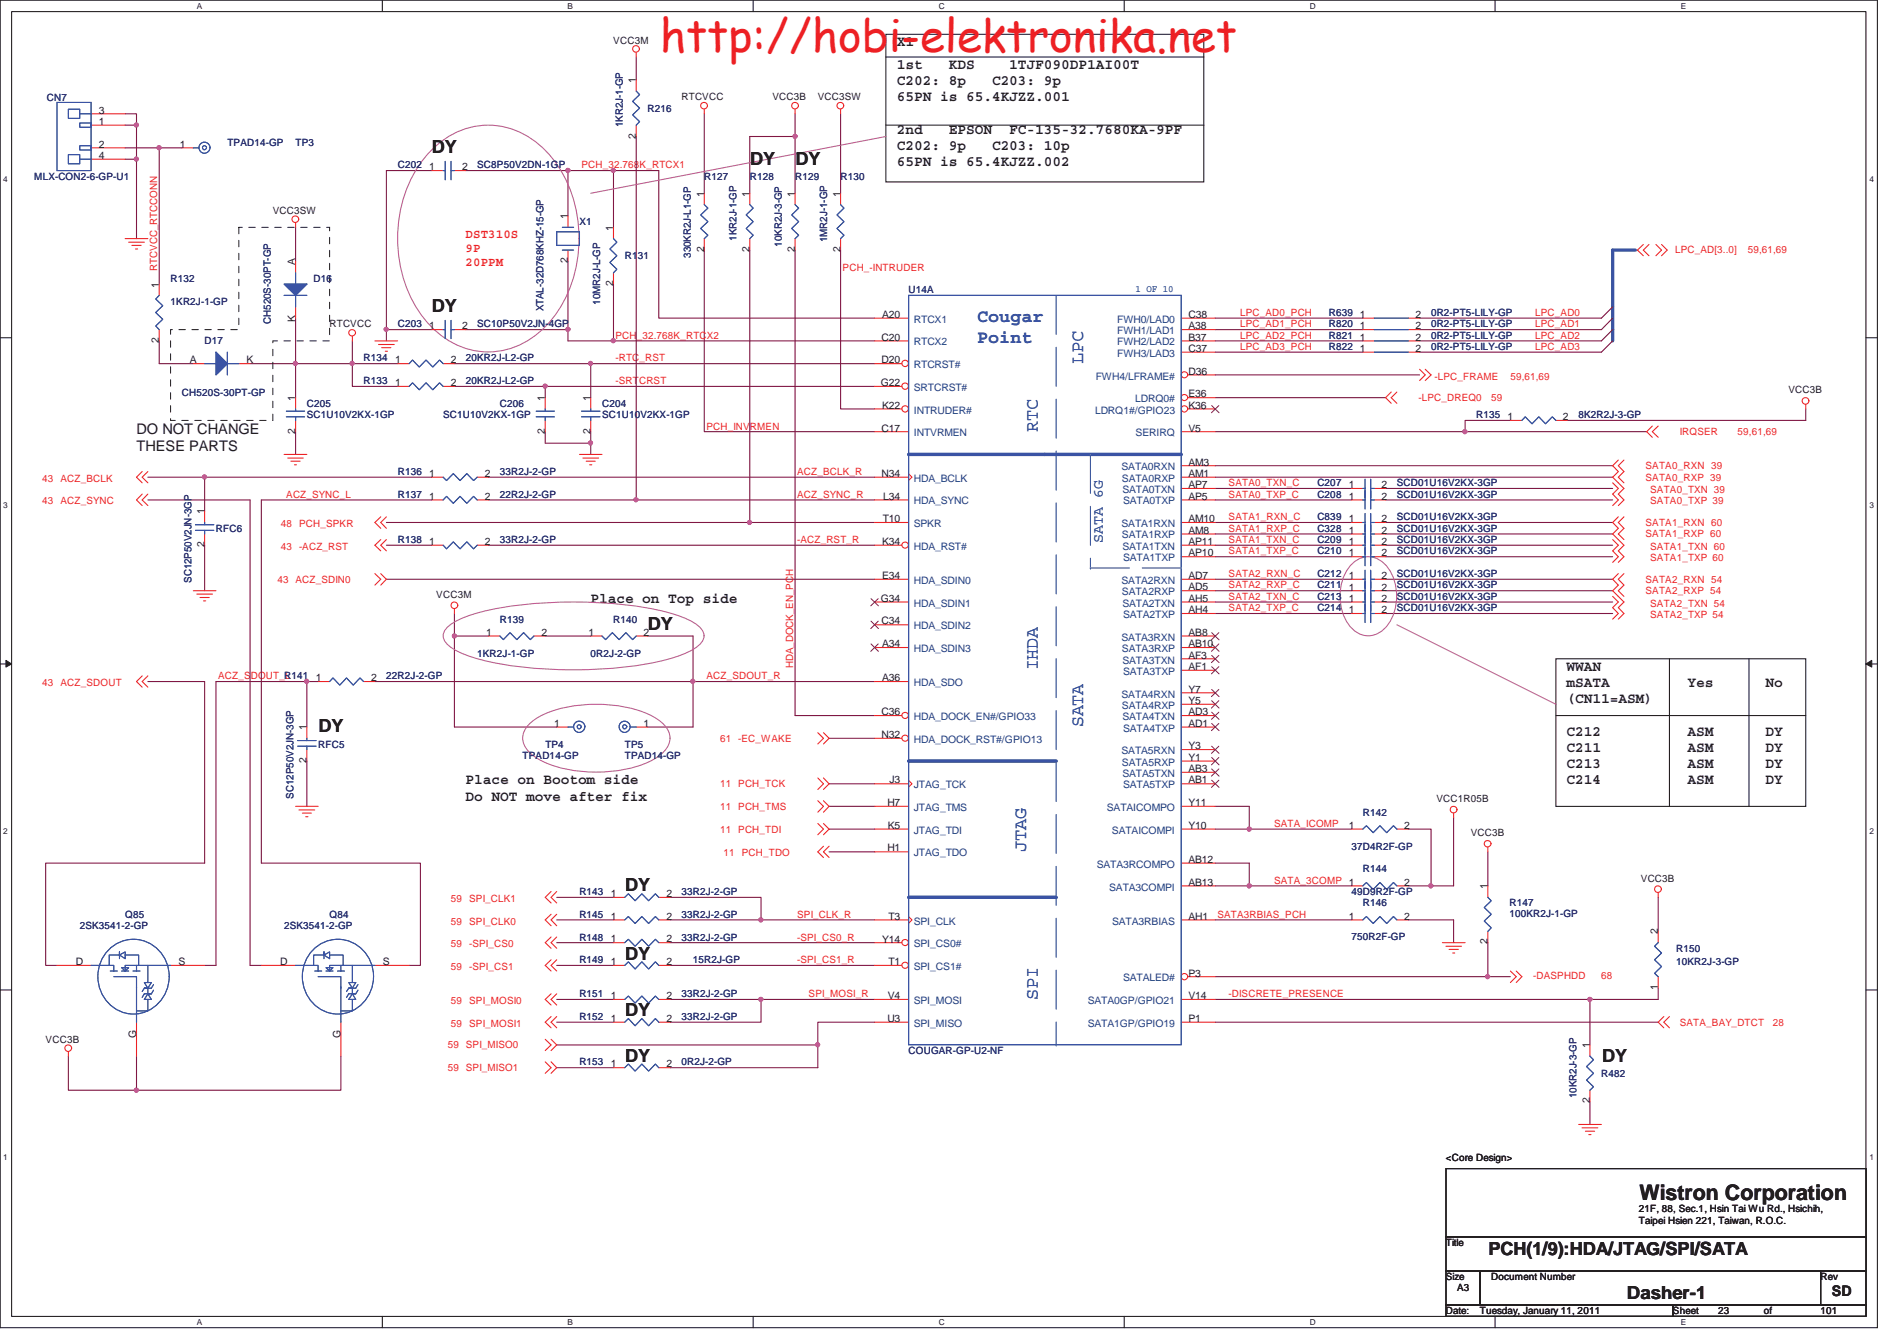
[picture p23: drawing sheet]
<svg xmlns="http://www.w3.org/2000/svg" width="297mm" height="210mm" viewBox="0 0 297 210" stroke-linecap="round" stroke-linejoin="round" font-family="sans-serif">
<defs><g id="words">
<text font-size="7.1" fill="#ed2024" x="103.3" y="8.1">http://hobi-elektronika.net</text>
<text font-size="3.3" fill="#231f20" x="256.7" y="187.9">Wistron Corporation</text>
<g font-size="2.8" fill="#231f20">
<text x="67.6" y="24">DY</text>
<text x="117.5" y="25.8">DY</text>
<text x="124.5" y="25.8">DY</text>
<text x="67.6" y="48.9">DY</text>
<text x="101.4" y="98.7">DY</text>
<text x="49.9" y="114.7">DY</text>
<text x="97.9" y="139.6">DY</text>
<text x="97.9" y="150.3">DY</text>
<text x="97.9" y="159.1">DY</text>
<text x="97.9" y="166.2">DY</text>
<text x="250.9" y="166.2">DY</text>
<text x="233.1" y="196.5">PCH(1/9):HDA/JTAG/SPI/SATA</text>
<text x="254.8" y="203.4">Dasher-1</text>
</g>
<g font-size="2.8" fill="#3a53a4">
<text x="153" y="50.4">Cougar</text>
<text x="153" y="53.6">Point</text>
<text x="169.6" y="57" transform="rotate(-90 169.6 57)">LPC</text>
<text x="162.5" y="67.6" transform="rotate(-90 162.5 67.6)">RTC</text>
<text x="162.5" y="105" transform="rotate(-90 162.5 105)">IHDA</text>
<text x="169.6" y="113.9" transform="rotate(-90 169.6 113.9)">SATA</text>
<text x="160.7" y="133.4" transform="rotate(-90 160.7 133.4)">JTAG</text>
<text x="162.5" y="156.6" transform="rotate(-90 162.5 156.6)">SPI</text>
</g>
<g font-size="2.3" fill="#231f20">
<text x="140.4" y="10.8">1st</text>
<text x="140.4" y="7.2">X1</text>
<text x="148.6" y="10.8">KDS</text>
<text x="158" y="10.8">1TJF090DP1AI00T</text>
<text x="140.4" y="13.3">C202: 8p</text>
<text x="140.4" y="15.9">65PN is 65.4KJZZ.001</text>
<text x="155.3" y="13.3">C203: 9p</text>
<text x="140.4" y="21">2nd</text>
<text x="140.4" y="23.5">C202: 9p</text>
<text x="148.6" y="21">EPSON</text>
<text x="155.3" y="23.5">C203: 10p</text>
<text x="158" y="21">FC-135-32.7680KA-9PF</text>
<text x="140.4" y="26">65PN is 65.4KJZZ.002</text>
<text x="21.4" y="67.9">DO NOT CHANGE</text>
<text x="21.4" y="70.6">THESE PARTS</text>
<text x="92.5" y="94.4">Place on Top side</text>
<text x="245.3" y="105">WWAN</text>
<text x="245.3" y="107.6">mSATA</text>
<text x="264.2" y="107.6">Yes</text>
<text x="276.4" y="107.6">No</text>
<text x="245.3" y="110.1">(CN11=ASM)</text>
<text x="245.3" y="115.2">C212</text>
<text x="245.3" y="117.7">C211</text>
<text x="264.2" y="115.2">ASM</text>
<text x="264.2" y="117.7">ASM</text>
<text x="276.4" y="115.2">DY</text>
<text x="276.4" y="117.7">DY</text>
<text x="72.9" y="122.8">Place on Bootom side</text>
<text x="72.9" y="125.4">Do NOT move after fix</text>
<text x="245.3" y="120.3">C213</text>
<text x="245.3" y="122.8">C214</text>
<text x="264.2" y="120.3">ASM</text>
<text x="264.2" y="122.8">ASM</text>
<text x="276.4" y="120.3">DY</text>
<text x="276.4" y="122.8">DY</text>
<text x="286.8" y="202.9">SD</text>
</g>
<text font-size="2.3" fill="#3a53a4" x="172.7" y="85" transform="rotate(-90 172.7 85)">SATA 6G</text>
<g font-size="1.9" fill="#ec2426">
<text x="72.9" y="37.2">DST310S</text>
<text x="72.9" y="39.4">9P</text>
<text x="72.9" y="41.6">20PPM</text>
</g>
<g font-size="1.6" fill="#231f20">
<text x="96" y="6.8">VCC3M</text>
<text x="15.5" y="17.8">3</text>
<text x="99.6" y="13" transform="rotate(-90 99.6 13)">1</text>
<text x="106.7" y="15.7">RTCVCC</text>
<text x="121" y="15.7">VCC3B</text>
<text x="128" y="15.7">VCC3SW</text>
<text x="15.5" y="19.6">1</text>
<text x="15.5" y="23.1">2</text>
<text x="28.1" y="23.1">1</text>
<text x="99.6" y="21.7" transform="rotate(-90 99.6 21.7)">2</text>
<text x="15.5" y="24.9">4</text>
<text x="67.2" y="26.7">1</text>
<text x="72.4" y="26.7">2</text>
<text x="42.7" y="33.5">VCC3SW</text>
<text x="88.9" y="34.4" transform="rotate(-90 88.9 34.4)">1</text>
<text x="110.2" y="30.8" transform="rotate(-90 110.2 30.8)">1</text>
<text x="117.3" y="30.8" transform="rotate(-90 117.3 30.8)">1</text>
<text x="124.5" y="30.8" transform="rotate(-90 124.5 30.8)">1</text>
<text x="131.6" y="30.8" transform="rotate(-90 131.6 30.8)">1</text>
<text x="46.2" y="41.5" transform="rotate(-90 46.2 41.5)">A</text>
<text x="88.9" y="41.2" transform="rotate(-90 88.9 41.2)">2</text>
<text x="96" y="36.1" transform="rotate(-90 96 36.1)">1</text>
<text x="110.2" y="39.5" transform="rotate(-90 110.2 39.5)">2</text>
<text x="117.3" y="39.5" transform="rotate(-90 117.3 39.5)">2</text>
<text x="124.5" y="39.5" transform="rotate(-90 124.5 39.5)">2</text>
<text x="131.6" y="39.5" transform="rotate(-90 131.6 39.5)">2</text>
<text x="24.9" y="45" transform="rotate(-90 24.9 45)">1</text>
<text x="96" y="44.8" transform="rotate(-90 96 44.8)">2</text>
<text x="24.9" y="53.7" transform="rotate(-90 24.9 53.7)">2</text>
<text x="46.2" y="50.4" transform="rotate(-90 46.2 50.4)">K</text>
<text x="51.6" y="51.3">RTCVCC</text>
<text x="67.2" y="51.5">1</text>
<text x="72.4" y="51.5">2</text>
<text x="138.1" y="53.3">C20</text>
<text x="138.1" y="49.8">A20</text>
<text x="186.1" y="49.8">C38</text>
<text x="186.1" y="51.6">A38</text>
<text x="186.1" y="53.3">B37</text>
<text x="213" y="51.5">1</text>
<text x="213" y="53.3">1</text>
<text x="213" y="49.8">1</text>
<text x="221.6" y="51.5">2</text>
<text x="221.6" y="53.3">2</text>
<text x="221.6" y="49.8">2</text>
<text x="29.7" y="56.9">A</text>
<text x="38.6" y="56.9">K</text>
<text x="61.9" y="56.9">1</text>
<text x="70.6" y="56.9">2</text>
<text x="138.1" y="56.9">D20</text>
<text x="186.1" y="58.7">D36</text>
<text x="186.1" y="55.1">C37</text>
<text x="213" y="55.1">1</text>
<text x="221.6" y="55.1">2</text>
<text x="46.2" y="62.8" transform="rotate(-90 46.2 62.8)">1</text>
<text x="61.9" y="60.4">1</text>
<text x="70.6" y="60.4">2</text>
<text x="85.3" y="62.8" transform="rotate(-90 85.3 62.8)">1</text>
<text x="92.5" y="62.8" transform="rotate(-90 92.5 62.8)">1</text>
<text x="137.9" y="60.4">G22</text>
<text x="138.1" y="64">K22</text>
<text x="186.1" y="62.2">E36</text>
<text x="186.1" y="64">K36</text>
<text x="236.1" y="65.8">1</text>
<text x="244.7" y="65.8">2</text>
<text x="280.1" y="61.6">VCC3B</text>
<text x="46.2" y="67.9" transform="rotate(-90 46.2 67.9)">2</text>
<text x="85.3" y="67.9" transform="rotate(-90 85.3 67.9)">2</text>
<text x="92.5" y="67.9" transform="rotate(-90 92.5 67.9)">2</text>
<text x="138.1" y="67.6">C17</text>
<text x="186.1" y="67.6">V5</text>
<text x="67.2" y="74.7">1</text>
<text x="75.9" y="74.7">2</text>
<text x="138.1" y="74.7">N34</text>
<text x="186.1" y="76.5">AP7</text>
<text x="186.1" y="74.7">AM1</text>
<text x="186.1" y="72.9">AM3</text>
<text x="211.2" y="76.5">1</text>
<text x="216.3" y="76.5">2</text>
<text x="32" y="80.6" transform="rotate(-90 32 80.6)">1</text>
<text x="67.2" y="78.2">1</text>
<text x="75.9" y="78.2">2</text>
<text x="138.2" y="81.8">T10</text>
<text x="138.3" y="78.2">L34</text>
<text x="186.1" y="83.6">AM8</text>
<text x="186.1" y="78.2">AP5</text>
<text x="186.1" y="81.8">AM10</text>
<text x="211.2" y="78.2">1</text>
<text x="211.2" y="83.6">1</text>
<text x="211.2" y="81.8">1</text>
<text x="216.3" y="78.2">2</text>
<text x="216.3" y="83.6">2</text>
<text x="216.3" y="81.8">2</text>
<text x="32" y="85.7" transform="rotate(-90 32 85.7)">2</text>
<text x="67.2" y="85.3">1</text>
<text x="75.9" y="85.3">2</text>
<text x="138.1" y="85.4">K34</text>
<text x="186.1" y="85.4">AP11</text>
<text x="186.1" y="87.1">AP10</text>
<text x="211.2" y="87.1">1</text>
<text x="211.2" y="85.3">1</text>
<text x="216.3" y="87.1">2</text>
<text x="216.3" y="85.3">2</text>
<text x="68.3" y="93.6">VCC3M</text>
<text x="137.9" y="94.2">G34</text>
<text x="138.1" y="90.7">E34</text>
<text x="186.1" y="94.2">AH5</text>
<text x="186.1" y="92.4">AD5</text>
<text x="186.1" y="90.7">AD7</text>
<text x="211.2" y="90.7">1</text>
<text x="211.2" y="94.2">1</text>
<text x="211.2" y="96">1</text>
<text x="211.2" y="92.5">1</text>
<text x="216.3" y="90.7">2</text>
<text x="216.3" y="94.2">2</text>
<text x="216.3" y="96">2</text>
<text x="216.3" y="92.5">2</text>
<text x="76.1" y="99.6">1</text>
<text x="84.8" y="99.6">2</text>
<text x="92.1" y="99.6">1</text>
<text x="100.8" y="99.6">2</text>
<text x="138.1" y="97.8">C34</text>
<text x="138.1" y="101.3">A34</text>
<text x="186.1" y="101.3">AB10</text>
<text x="186.1" y="96">AH4</text>
<text x="186.1" y="99.6">AB8</text>
<text x="49.5" y="106.7">1</text>
<text x="58.1" y="106.7">2</text>
<text x="138.1" y="106.7">A36</text>
<text x="186.1" y="103.1">AF3</text>
<text x="186.1" y="104.9">AF1</text>
<text x="86.8" y="113.8">1</text>
<text x="100.8" y="113.8">1</text>
<text x="138.1" y="112">C36</text>
<text x="186.1" y="112">AD3</text>
<text x="186.1" y="110.2">Y5</text>
<text x="186.1" y="113.8">AD1</text>
<text x="186.1" y="108.5">Y7</text>
<text x="48" y="119.4" transform="rotate(-90 48 119.4)">2</text>
<text x="48" y="114.3" transform="rotate(-90 48 114.3)">1</text>
<text x="138.1" y="115.6">N32</text>
<text x="186.1" y="119.1">Y1</text>
<text x="186.1" y="117.4">Y3</text>
<text x="139.3" y="122.7">J3</text>
<text x="186.1" y="120.9">AB3</text>
<text x="186.1" y="122.7">AB1</text>
<text x="224.9" y="125.6">VCC1R05B</text>
<text x="138.9" y="126.2">H7</text>
<text x="139" y="129.8">K5</text>
<text x="186.1" y="129.8">Y10</text>
<text x="186.1" y="126.2">Y11</text>
<text x="211.2" y="129.8">1</text>
<text x="219.9" y="129.8">2</text>
<text x="230.3" y="130.9">VCC3B</text>
<text x="138.9" y="133.3">H1</text>
<text x="186.1" y="135.1">AB12</text>
<text x="95.7" y="140.4">1</text>
<text x="104.4" y="140.4">2</text>
<text x="186.1" y="138.7">AB13</text>
<text x="219.9" y="138.7">2</text>
<text x="232.9" y="139.2" transform="rotate(-90 232.9 139.2)">1</text>
<text x="256.9" y="138">VCC3B</text>
<text x="95.7" y="147.6">1</text>
<text x="95.7" y="144">1</text>
<text x="104.4" y="147.6">2</text>
<text x="104.4" y="144">2</text>
<text x="138.1" y="147.6">Y14</text>
<text x="139.1" y="144">T3</text>
<text x="186.1" y="144">AH1</text>
<text x="211.2" y="144">1</text>
<text x="219.9" y="144">2</text>
<text x="232.9" y="147.9" transform="rotate(-90 232.9 147.9)">2</text>
<text x="259.6" y="146.3" transform="rotate(-90 259.6 146.3)">2</text>
<text x="11.9" y="151.1">D</text>
<text x="27.9" y="151.1">S</text>
<text x="43.9" y="151.1">D</text>
<text x="59.9" y="151.1">S</text>
<text x="95.7" y="151.1">1</text>
<text x="104.4" y="151.1">2</text>
<text x="139.1" y="151.1">T1</text>
<text x="186.1" y="152.9">P3</text>
<text x="259.6" y="155" transform="rotate(-90 259.6 155)">1</text>
<text x="95.7" y="156.5">1</text>
<text x="95.7" y="160">1</text>
<text x="104.4" y="156.5">2</text>
<text x="104.4" y="160">2</text>
<text x="138.9" y="160">U3</text>
<text x="139" y="156.5">V4</text>
<text x="186.1" y="156.5">V14</text>
<text x="186.1" y="160">P1</text>
<text x="7.2" y="163.3">VCC3B</text>
<text x="21.3" y="162.5" transform="rotate(-90 21.3 162.5)">G</text>
<text x="53.3" y="162.5" transform="rotate(-90 53.3 162.5)">G</text>
<text x="95.7" y="167.1">1</text>
<text x="104.4" y="167.1">2</text>
<text x="248.9" y="164.1" transform="rotate(-90 248.9 164.1)">1</text>
<text x="248.9" y="172.8" transform="rotate(-90 248.9 172.8)">2</text>
<text x="226.4" y="181.8">&lt;Core Design&gt;</text>
<text x="256.6" y="189.8">21F, 88, Sec.1, Hsin Tai Wu Rd., Hsichih,</text>
<text x="256.6" y="191.6">Taipei Hsien 221, Taiwan, R.O.C.</text>
<text x="226.4" y="195.1">Title</text>
<text x="226.4" y="200.5">Size</text>
<text x="228.2" y="202.2">A3</text>
<text x="233.5" y="200.5">Document Number</text>
<text x="285.1" y="200.5">Rev</text>
<text x="226.4" y="205.8">Date:</text>
<text x="231.7" y="205.8">Tuesday, January 11, 2011</text>
<text x="262" y="205.8">Sheet</text>
<text x="269" y="205.8">23</text>
<text x="276.2" y="205.8">of</text>
<text x="285" y="205.8">101</text>
</g>
<g font-size="1.6" fill="#2d2d72">
<text x="7.3" y="15.9">CN7</text>
<text x="101.4" y="17.5">R216</text>
<text x="35.6" y="22.8">TPAD14-GP</text>
<text x="46.3" y="22.8">TP3</text>
<text x="97.5" y="19.9" transform="rotate(-90 97.5 19.9)">1KR2J-1-GP</text>
<text x="5.4" y="28.1">MLX-CON2-6-GP-U1</text>
<text x="62.3" y="26.4">C202</text>
<text x="74.7" y="26.4">SC8P50V2DN-1GP</text>
<text x="110.3" y="28.1">R127</text>
<text x="117.4" y="28.1">R128</text>
<text x="124.5" y="28.1">R129</text>
<text x="131.6" y="28.1">R130</text>
<text x="90.7" y="35.3">X1</text>
<text x="97.8" y="40.6">R131</text>
<text x="108.2" y="40.4" transform="rotate(-90 108.2 40.4)">330KR2J-L1-GP</text>
<text x="115.3" y="37.7" transform="rotate(-90 115.3 37.7)">1KR2J-1-GP</text>
<text x="122.4" y="38.6" transform="rotate(-90 122.4 38.6)">10KR2J-3-GP</text>
<text x="129.5" y="37.9" transform="rotate(-90 129.5 37.9)">1MR2J-1-GP</text>
<text x="26.7" y="44.1">R132</text>
<text x="26.7" y="47.7">1KR2J-1-GP</text>
<text x="49.1" y="44.1">D16</text>
<text x="94" y="47.7" transform="rotate(-90 94 47.7)">10MR2J-L-GP</text>
<text x="142.3" y="45.9">U14A</text>
<text x="32" y="53.9">D17</text>
<text x="42.4" y="50.7" transform="rotate(-90 42.4 50.7)">CH520S-30PT-GP</text>
<text x="62.3" y="51.3">C203</text>
<text x="74.7" y="51.3">SC10P50V2JN-4GP</text>
<text x="85.1" y="48.8" transform="rotate(-90 85.1 48.8)">XTAL-32D768KHZ-15-GP</text>
<text x="208.1" y="51.3">R820</text>
<text x="208.1" y="53">R821</text>
<text x="208.1" y="49.5">R639</text>
<text x="224.1" y="51.3">0R2-PT5-LILY-GP</text>
<text x="224.1" y="53">0R2-PT5-LILY-GP</text>
<text x="224.1" y="49.5">0R2-PT5-LILY-GP</text>
<text x="56.9" y="56.6">R134</text>
<text x="72.9" y="56.6">20KR2J-L2-GP</text>
<text x="208.1" y="54.8">R822</text>
<text x="224.1" y="54.8">0R2-PT5-LILY-GP</text>
<text x="28.5" y="61.9">CH520S-30PT-GP</text>
<text x="48" y="63.7">C205</text>
<text x="48" y="65.5">SC1U10V2KX-1GP</text>
<text x="56.9" y="60.2">R133</text>
<text x="69.4" y="65.5">SC1U10V2KX-1GP</text>
<text x="72.9" y="60.2">20KR2J-L2-GP</text>
<text x="78.3" y="63.7">C206</text>
<text x="94.3" y="63.7">C204</text>
<text x="94.3" y="65.5">SC1U10V2KX-1GP</text>
<text x="231.2" y="65.5">R135</text>
<text x="247.2" y="65.5">8K2R2J-3-GP</text>
<text x="62.3" y="74.4">R136</text>
<text x="62.3" y="77.9">R137</text>
<text x="78.3" y="74.4">33R2J-2-GP</text>
<text x="78.3" y="77.9">22R2J-2-GP</text>
<text x="206.3" y="77.9">C208</text>
<text x="206.3" y="76.2">C207</text>
<text x="218.7" y="77.9">SCD01U16V2KX-3GP</text>
<text x="218.7" y="76.2">SCD01U16V2KX-3GP</text>
<text x="33.8" y="83.3">RFC6</text>
<text x="206.3" y="83.3">C328</text>
<text x="206.3" y="81.5">C839</text>
<text x="218.7" y="83.3">SCD01U16V2KX-3GP</text>
<text x="218.7" y="81.5">SCD01U16V2KX-3GP</text>
<text x="62.3" y="85.1">R138</text>
<text x="78.3" y="85.1">33R2J-2-GP</text>
<text x="206.3" y="86.8">C210</text>
<text x="206.3" y="85.1">C209</text>
<text x="218.7" y="86.8">SCD01U16V2KX-3GP</text>
<text x="218.7" y="85.1">SCD01U16V2KX-3GP</text>
<text x="30" y="91.3" transform="rotate(-90 30 91.3)">SC12P50V2JN-3GP</text>
<text x="206.3" y="90.4">C212</text>
<text x="206.3" y="93.9">C213</text>
<text x="206.3" y="95.7">C214</text>
<text x="206.3" y="92.1">C211</text>
<text x="218.7" y="90.4">SCD01U16V2KX-3GP</text>
<text x="218.7" y="93.9">SCD01U16V2KX-3GP</text>
<text x="218.7" y="95.7">SCD01U16V2KX-3GP</text>
<text x="218.7" y="92.1">SCD01U16V2KX-3GP</text>
<text x="78.3" y="97.5">R139</text>
<text x="96" y="97.5">R140</text>
<text x="44.5" y="106.4">R141</text>
<text x="60.5" y="106.4">22R2J-2-GP</text>
<text x="74.7" y="102.8">1KR2J-1-GP</text>
<text x="92.5" y="102.8">0R2J-2-GP</text>
<text x="49.8" y="117.1">RFC5</text>
<text x="81.8" y="118.8">TPAD14-GP</text>
<text x="85.4" y="117.1">TP4</text>
<text x="97.8" y="117.1">TP5</text>
<text x="97.8" y="118.8">TPAD14-GP</text>
<text x="46" y="125" transform="rotate(-90 46 125)">SC12P50V2JN-3GP</text>
<text x="213.4" y="127.7">R142</text>
<text x="211.6" y="133">37D4R2F-GP</text>
<text x="213.4" y="136.6">R144</text>
<text x="19.6" y="143.7">Q85</text>
<text x="51.6" y="143.7">Q84</text>
<text x="90.7" y="140.2">R143</text>
<text x="90.7" y="143.7">R145</text>
<text x="106.7" y="140.2">33R2J-2-GP</text>
<text x="106.7" y="143.7">33R2J-2-GP</text>
<text x="211.6" y="140.2">49D9R2F-GP</text>
<text x="213.4" y="141.9">R146</text>
<text x="236.3" y="141.9">R147</text>
<text x="236.3" y="143.5">100KR2J-1-GP</text>
<text x="12.5" y="145.5">2SK3541-2-GP</text>
<text x="44.5" y="145.5">2SK3541-2-GP</text>
<text x="90.7" y="147.3">R148</text>
<text x="106.7" y="147.3">33R2J-2-GP</text>
<text x="211.6" y="147.3">750R2F-GP</text>
<text x="262.5" y="149.1">R150</text>
<text x="90.7" y="150.8">R149</text>
<text x="108.5" y="150.8">15R2J-GP</text>
<text x="262.5" y="151.2">10KR2J-3-GP</text>
<text x="90.7" y="156.2">R151</text>
<text x="90.7" y="159.7">R152</text>
<text x="106.7" y="156.2">33R2J-2-GP</text>
<text x="106.7" y="159.7">33R2J-2-GP</text>
<text x="90.7" y="166.8">R153</text>
<text x="106.7" y="166.8">0R2J-2-GP</text>
<text x="142.3" y="165.1">COUGAR-GP-U2-NF</text>
<text x="246.9" y="172" transform="rotate(-90 246.9 172)">10KR2J-3-GP</text>
<text x="250.7" y="168.6">R482</text>
</g>
<g font-size="1.6" fill="#ec2426">
<text x="91.1" y="26.4">PCH_32.768K_RTCX1</text>
<text x="262.3" y="39.7">LPC_AD[3..0]</text>
<text x="273.7" y="39.7">59,61,69</text>
<text x="24.6" y="42.4" transform="rotate(-90 24.6 42.4)">RTCVCC_RTCCONN</text>
<text x="131.9" y="42.4">PCH_-INTRUDER</text>
<text x="96.4" y="53">PCH_32.768K_RTCX2</text>
<text x="194.2" y="49.5">LPC_AD0_PCH</text>
<text x="194.2" y="51.3">LPC_AD1_PCH</text>
<text x="194.2" y="53">LPC_AD2_PCH</text>
<text x="240.4" y="49.5">LPC_AD0</text>
<text x="240.4" y="51.3">LPC_AD1</text>
<text x="240.4" y="53">LPC_AD2</text>
<text x="96.4" y="56.6">-RTC_RST</text>
<text x="194.2" y="54.8">LPC_AD3_PCH</text>
<text x="224.6" y="59.4">-LPC_FRAME</text>
<text x="236.5" y="59.4">59,61,69</text>
<text x="240.4" y="54.8">LPC_AD3</text>
<text x="96.4" y="60.2">-SRTCRST</text>
<text x="222.1" y="62.8">-LPC_DREQ0</text>
<text x="233.5" y="62.8">59</text>
<text x="110.6" y="67.3">PCH_INVRMEN</text>
<text x="263" y="68.2">IRQSER</text>
<text x="272.1" y="68.2">59,61,69</text>
<text x="6.6" y="75.4">43</text>
<text x="9.5" y="75.4">ACZ_BCLK</text>
<text x="44.8" y="77.9">ACZ_SYNC_L</text>
<text x="124.8" y="74.4">ACZ_BCLK_R</text>
<text x="124.8" y="77.9">ACZ_SYNC_R</text>
<text x="192.4" y="76.2">SATA0_TXN_C</text>
<text x="192.4" y="77.9">SATA0_TXP_C</text>
<text x="257.7" y="73.5">SATA0_RXN 39</text>
<text x="257.7" y="75.3">SATA0_RXP 39</text>
<text x="258.4" y="77.2">SATA0_TXN 39</text>
<text x="6.6" y="79">43</text>
<text x="9.5" y="79">ACZ_SYNC</text>
<text x="43.9" y="82.6">48</text>
<text x="46.8" y="82.6">PCH_SPKR</text>
<text x="192.4" y="81.5">SATA1_RXN_C</text>
<text x="192.4" y="83.3">SATA1_RXP_C</text>
<text x="257.7" y="82.4">SATA1_RXN 60</text>
<text x="258.4" y="79">SATA0_TXP 39</text>
<text x="43.9" y="86.1">43</text>
<text x="46.8" y="86.1">-ACZ_RST</text>
<text x="124.8" y="85.1">-ACZ_RST_R</text>
<text x="192.4" y="85.1">SATA1_TXN_C</text>
<text x="192.4" y="86.8">SATA1_TXP_C</text>
<text x="257.7" y="84.1">SATA1_RXP 60</text>
<text x="258.4" y="87.9">SATA1_TXP 60</text>
<text x="258.4" y="86.1">SATA1_TXN 60</text>
<text x="43.4" y="91.3">43 ACZ_SDIN0</text>
<text x="192.4" y="92.1">SATA2_RXP_C</text>
<text x="192.4" y="90.4">SATA2_RXN_C</text>
<text x="192.4" y="95.7">SATA2_TXP_C</text>
<text x="192.4" y="93.9">SATA2_TXN_C</text>
<text x="257.7" y="91.3">SATA2_RXN 54</text>
<text x="257.7" y="93">SATA2_RXP 54</text>
<text x="258.4" y="95">SATA2_TXN 54</text>
<text x="258.4" y="96.8">SATA2_TXP 54</text>
<text x="6.6" y="107.4">43</text>
<text x="9.5" y="107.4">ACZ_SDOUT</text>
<text x="34.2" y="106.4">ACZ_SDOUT_L</text>
<text x="110.6" y="106.4">ACZ_SDOUT_R</text>
<text x="124.2" y="104.6" transform="rotate(-90 124.2 104.6)">HDA_DOCK_EN_PCH</text>
<text x="112.8" y="116.2">61 -EC_WAKE</text>
<text x="112.8" y="123.3">11 PCH_TCK</text>
<text x="112.8" y="130.4">11 PCH_TDI</text>
<text x="112.8" y="126.8">11 PCH_TMS</text>
<text x="199.5" y="129.5">SATA_ICOMP</text>
<text x="113.3" y="134.1">11</text>
<text x="116.1" y="134.1">PCH_TDO</text>
<text x="70.6" y="141.2">59</text>
<text x="73.5" y="141.2">SPI_CLK1</text>
<text x="124.8" y="143.7">SPI_CLK_R</text>
<text x="190.6" y="143.7">SATA3RBIAS_PCH</text>
<text x="199.5" y="138.4">SATA_3COMP 1</text>
<text x="70.6" y="148.3">59</text>
<text x="70.6" y="144.8">59</text>
<text x="73.5" y="148.3">-SPI_CS0</text>
<text x="73.5" y="144.8">SPI_CLK0</text>
<text x="124.8" y="147.3">-SPI_CS0_R</text>
<text x="70.6" y="151.9">59</text>
<text x="73.5" y="151.9">-SPI_CS1</text>
<text x="124.8" y="150.8">-SPI_CS1_R</text>
<text x="240.1" y="153.3">-DASPHDD</text>
<text x="250.7" y="153.3">68</text>
<text x="70.6" y="157.2">59</text>
<text x="70.6" y="160.8">59</text>
<text x="73.5" y="157.2">SPI_MOSI0</text>
<text x="73.5" y="160.8">SPI_MOSI1</text>
<text x="126.6" y="156.2">SPI_MOSI_R</text>
<text x="192.4" y="156.2">-DISCRETE_PRESENCE</text>
<text x="263" y="160.6">SATA_BAY_DTCT</text>
<text x="277.6" y="160.6">28</text>
<text x="70.1" y="164.2">59 SPI_MISO0</text>
<text x="70.1" y="167.7">59 SPI_MISO1</text>
</g>
<text font-size="1.6" fill="#3a53a4" x="177.8" y="45.7">1 OF 10</text>
<g font-size="1.6" fill="#1d437e">
<text x="143.1" y="50.6">RTCX1</text>
<text x="174.9" y="50.6">FWH0/LAD0</text>
<text x="174.9" y="52.3">FWH1/LAD1</text>
<text x="143.1" y="54.1">RTCX2</text>
<text x="143.1" y="57.6">RTCRST#</text>
<text x="171.6" y="59.4">FWH4/LFRAME#</text>
<text x="174.9" y="54.1">FWH2/LAD2</text>
<text x="174.9" y="55.9">FWH3/LAD3</text>
<text x="143.1" y="64.8">INTRUDER#</text>
<text x="143.1" y="61.2">SRTCRST#</text>
<text x="171.5" y="64.8">LDRQ1#/GPIO23</text>
<text x="177.8" y="63">LDRQ0#</text>
<text x="143.1" y="68.3">INTVRMEN</text>
<text x="177.8" y="68.3">SERIRQ</text>
<text x="143.1" y="75.4">HDA_BCLK</text>
<text x="175.6" y="73.7">SATA0RXN</text>
<text x="175.7" y="75.4">SATA0RXP</text>
<text x="175.8" y="77.2">SATA0TXN</text>
<text x="143.1" y="79">HDA_SYNC</text>
<text x="143.1" y="82.6">SPKR</text>
<text x="175.6" y="82.6">SATA1RXN</text>
<text x="175.9" y="79">SATA0TXP</text>
<text x="143.1" y="86.1">HDA_RST#</text>
<text x="175.7" y="84.3">SATA1RXP</text>
<text x="175.8" y="86.1">SATA1TXN</text>
<text x="175.9" y="87.9">SATA1TXP</text>
<text x="143.1" y="91.4">HDA_SDIN0</text>
<text x="143.1" y="95">HDA_SDIN1</text>
<text x="175.6" y="91.4">SATA2RXN</text>
<text x="175.7" y="93.2">SATA2RXP</text>
<text x="175.8" y="95">SATA2TXN</text>
<text x="143.1" y="98.5">HDA_SDIN2</text>
<text x="175.6" y="100.3">SATA3RXN</text>
<text x="175.9" y="96.8">SATA2TXP</text>
<text x="143.1" y="107.4">HDA_SDO</text>
<text x="143.1" y="102.1">HDA_SDIN3</text>
<text x="175.7" y="102.1">SATA3RXP</text>
<text x="175.8" y="103.9">SATA3TXN</text>
<text x="175.9" y="105.7">SATA3TXP</text>
<text x="143.1" y="112.8">HDA_DOCK_EN#/GPIO33</text>
<text x="175.6" y="109.2">SATA4RXN</text>
<text x="175.7" y="111">SATA4RXP</text>
<text x="175.8" y="112.8">SATA4TXN</text>
<text x="143.1" y="116.3">HDA_DOCK_RST#/GPIO13</text>
<text x="175.6" y="118.1">SATA5RXN</text>
<text x="175.7" y="119.9">SATA5RXP</text>
<text x="175.9" y="114.6">SATA4TXP</text>
<text x="143.1" y="123.4">JTAG_TCK</text>
<text x="175.8" y="121.7">SATA5TXN</text>
<text x="175.9" y="123.4">SATA5TXP</text>
<text x="143.1" y="127">JTAG_TMS</text>
<text x="143.1" y="130.6">JTAG_TDI</text>
<text x="173.3" y="127">SATAICOMPO</text>
<text x="174.1" y="130.6">SATAICOMPI</text>
<text x="143.1" y="134.1">JTAG_TDO</text>
<text x="171.7" y="135.9">SATA3RCOMPO</text>
<text x="173.7" y="139.5">SATA3COMPI</text>
<text x="143.1" y="144.8">SPI_CLK</text>
<text x="143.1" y="148.3">SPI_CS0#</text>
<text x="174.1" y="144.8">SATA3RBIAS</text>
<text x="143.1" y="151.9">SPI_CS1#</text>
<text x="175.9" y="153.7">SATALED#</text>
<text x="143.1" y="157.2">SPI_MOSI</text>
<text x="143.1" y="160.8">SPI_MISO</text>
<text x="170.3" y="157.2">SATA0GP/GPIO21</text>
<text x="170.3" y="160.8">SATA1GP/GPIO19</text>
</g>
<g font-size="1.3" fill="#231f20">
<text x="30.8" y="1.4">A</text>
<text x="88.9" y="1.4">B</text>
<text x="147" y="1.4">C</text>
<text x="205.1" y="1.4">D</text>
<text x="263.2" y="1.4">E</text>
<text x=".5" y="28.5">4</text>
<text x="292.7" y="28.5">4</text>
<text x=".5" y="79.6">3</text>
<text x="292.7" y="79.6">3</text>
<text x=".5" y="130.6">2</text>
<text x="292.7" y="130.6">2</text>
<text x=".5" y="181.7">1</text>
<text x="292.7" y="181.7">1</text>
<text x="30.8" y="207.4">A</text>
<text x="88.9" y="207.4">B</text>
<text x="147" y="207.4">C</text>
<text x="205.1" y="207.4">D</text>
<text x="263.2" y="207.4">E</text>
</g>
</g></defs>
<path d="M0 0h294v207.9h-294zM1.8 1.8h290.4v204.3h-290.4z" fill="none" stroke="#231f20" stroke-width=".17"/>
<g fill="#fff">
<path d="M30.8 .2h.8v1.4h-.8z"/>
<path d="M30.8 206.3h.8v1.4h-.8z"/>
</g>
<path d="M59.9 0v1.8M59.9 206.1v1.8" fill="none" stroke="#231f20" stroke-width=".17"/>
<g fill="#fff">
<path d="M88.9 .2h.8v1.4h-.8z"/>
<path d="M88.9 206.3h.8v1.4h-.8z"/>
</g>
<path d="M117.9 0v1.8M117.9 206.1v1.8" fill="none" stroke="#231f20" stroke-width=".17"/>
<g fill="#fff">
<path d="M146.9 .2h.9v1.4h-.9z"/>
<path d="M146.9 206.3h.9v1.4h-.9z"/>
</g>
<path d="M176 0v1.8M176 206.1v1.8" fill="none" stroke="#231f20" stroke-width=".17"/>
<g fill="#fff">
<path d="M205 .2h.9v1.4h-.9z"/>
<path d="M205 206.3h.9v1.4h-.9z"/>
</g>
<path d="M234.1 0v1.8M234.1 206.1v1.8" fill="none" stroke="#231f20" stroke-width=".17"/>
<g fill="#fff">
<path d="M263.1 .2h.8v1.4h-.8z"/>
<path d="M263.1 206.3h.8v1.4h-.8z"/>
<path d="M.5 27.3h.7v1.4h-.7z"/>
<path d="M292.7 27.3h.6v1.4h-.6z"/>
<path d="M.5 78.4h.7v1.4h-.7z"/>
<path d="M292.7 78.4h.6v1.4h-.6z"/>
</g>
<path d="M0 52.9h1.8M292.2 52.9h1.8" fill="none" stroke="#231f20" stroke-width=".17"/>
<g fill="#fff">
<path d="M.5 129.5h.7v1.4h-.7z"/>
<path d="M292.7 129.5h.6v1.4h-.6z"/>
</g>
<path d="M0 104h1.8M292.2 104h1.8" fill="none" stroke="#231f20" stroke-width=".17"/>
<path d="M.9 103.4l.9 .6-.9 .5z" fill="#231f20"/>
<path d="M.9 103.4l.9 .6-.9 .5z" fill="none" stroke="#231f20" stroke-width=".16"/>
<path d="M292.2 104l.9-.6v1.1z" fill="#231f20"/>
<path d="M292.2 104l.9-.6v1.1z" fill="none" stroke="#231f20" stroke-width=".16"/>
<g fill="#fff">
<path d="M.5 180.6h.7v1.4h-.7z"/>
<path d="M292.7 180.6h.6v1.4h-.6z"/>
</g>
<path d="M0 155h1.8M292.2 155h1.8" fill="none" stroke="#231f20" stroke-width=".17"/>
<path d="M88.9 26.7h7.2M282.8 64v1.8M190.3 129.8h21.3M195.6 126.3v3.5" fill="none" stroke="#7f1542" stroke-width=".17"/>
<circle cx="195.6" cy="129.8" r=".33" fill="#b8529f"/>
<circle cx="195.6" cy="129.8" r=".33" fill="none" stroke="#b8529f" stroke-width=".17"/>
<path d="M32 74.7h35.6M76.5 74.7h60.4M190.3 126.3h5.3M227.6 128.1v10.6" fill="none" stroke="#7f1542" stroke-width=".17"/>
<circle cx="32" cy="74.7" r=".32" fill="#b8529f"/>
<circle cx="32" cy="74.7" r=".32" fill="none" stroke="#b8529f" stroke-width=".17"/>
<path d="M40.9 78.3h26.7M99.6 78.3h37.3M190.3 78.3h21.3M190.3 76.5h21.3M117.4 81.8h19.5M233 152.9h3.5" fill="none" stroke="#7f1542" stroke-width=".17"/>
<circle cx="117.4" cy="81.8" r=".32" fill="#b8529f"/>
<circle cx="117.4" cy="81.8" r=".32" fill="none" stroke="#b8529f" stroke-width=".17"/>
<path d="M60.5 85.4h7.1M76.5 85.4h60.4M108.5 106.7h28.4M249 156.5h10.6" fill="none" stroke="#7f1542" stroke-width=".17"/>
<circle cx="108.5" cy="106.7" r=".32" fill="#b8529f"/>
<circle cx="108.5" cy="106.7" r=".32" fill="none" stroke="#b8529f" stroke-width=".17"/>
<path d="M110.3 17.8v12.5M131.6 17.8v12.5M110.3 39.2v28.4h26.6M131.6 39.2v24.8h5.3M92.5 56.9h44.4" fill="none" stroke="#7f1542" stroke-width=".17"/>
<circle cx="92.5" cy="56.9" r=".32" fill="#b8529f"/>
<circle cx="92.5" cy="56.9" r=".32" fill="none" stroke="#b8529f" stroke-width=".17"/>
<path d="M85.4 60.5h51.5" fill="none" stroke="#7f1542" stroke-width=".17"/>
<circle cx="85.4" cy="60.5" r=".33" fill="#b8529f"/>
<circle cx="85.4" cy="60.5" r=".33" fill="none" stroke="#b8529f" stroke-width=".17"/>
<path d="M88.9 26.7v7.1M96.1 26.7h7.1M88.9 40.9v10.7M190.3 72.9h62.2M190.3 74.7h62.2M217 76.5h35.5M129.8 115.6h7.1" fill="none" stroke="#7f1542" stroke-width=".17"/>
<circle cx="88.9" cy="26.7" r=".33" fill="#b8529f"/>
<circle cx="88.9" cy="26.7" r=".33" fill="none" stroke="#b8529f" stroke-width=".17"/>
<path d="M96.1 26.7v8.9" fill="none" stroke="#7f1542" stroke-width=".17"/>
<circle cx="96" cy="26.7" r=".32" fill="#b8529f"/>
<circle cx="96" cy="26.7" r=".32" fill="none" stroke="#b8529f" stroke-width=".17"/>
<path d="M73 26.7h15.9M73 51.6h15.9M217 78.3h35.5" fill="none" stroke="#7f1542" stroke-width=".17"/>
<circle cx="88.9" cy="51.6" r=".33" fill="#b8529f"/>
<circle cx="88.9" cy="51.6" r=".33" fill="none" stroke="#b8529f" stroke-width=".17"/>
<path d="M96.1 53.4h40.8" fill="none" stroke="#7f1542" stroke-width=".17"/>
<circle cx="96" cy="53.3" r=".32" fill="#b8529f"/>
<circle cx="96" cy="53.3" r=".32" fill="none" stroke="#b8529f" stroke-width=".17"/>
<path d="M67.6 26.7h-7.1v24.9h7.1M103.2 26.7v23.1h33.7M60.5 51.6v1.8" fill="none" stroke="#7f1542" stroke-width=".17"/>
<circle cx="60.5" cy="51.6" r=".32" fill="#b8529f"/>
<circle cx="60.5" cy="51.6" r=".32" fill="none" stroke="#b8529f" stroke-width=".17"/>
<path d="M190.3 62.3h26.7M129.8 133.4h7.1M129.8 129.8h7.1M129.8 126.3h7.1M129.8 122.7h7.1M87.2 147.6h8.9M105 147.6h31.9M119.2 144h17.7" fill="none" stroke="#7f1542" stroke-width=".17"/>
<circle cx="119.1" cy="144" r=".32" fill="#b8529f"/>
<circle cx="119.1" cy="144" r=".32" fill="none" stroke="#b8529f" stroke-width=".17"/>
<path d="M46.3 56.9v5.4M55.2 56.9h7.1M92.5 56.9v5.4M46.3 67.6v3.6M87.2 156.5h8.9" fill="none" stroke="#7f1542" stroke-width=".17"/>
<circle cx="46.2" cy="56.9" r=".32" fill="#b8529f"/>
<circle cx="46.2" cy="56.9" r=".32" fill="none" stroke="#b8529f" stroke-width=".17"/>
<path d="M46.3 35.6v5.3M46.3 49.8v7.1M55.2 53.4v3.5" fill="none" stroke="#7f1542" stroke-width=".17"/>
<circle cx="55.1" cy="56.9" r=".32" fill="#b8529f"/>
<circle cx="55.1" cy="56.9" r=".32" fill="none" stroke="#b8529f" stroke-width=".17"/>
<path d="M24.9 23.2v21.3M24.9 53.4v3.5h5.4M39.2 56.9h16" fill="none" stroke="#7f1542" stroke-width=".17"/>
<circle cx="24.9" cy="23.1" r=".32" fill="#b8529f"/>
<circle cx="24.9" cy="23.1" r=".32" fill="none" stroke="#b8529f" stroke-width=".17"/>
<path d="M24.9 23.2h3.6M229.4 67.6h28.4M190.3 160.1h69.3" fill="none" stroke="#7f1542" stroke-width=".17"/>
<circle cx="229.4" cy="67.6" r=".32" fill="#b8529f"/>
<circle cx="229.4" cy="67.6" r=".32" fill="none" stroke="#b8529f" stroke-width=".17"/>
<path d="M190.3 58.7h32M71.2 60.5h14.2v1.8M85.4 69.4h7.1M60.5 90.7h76.4M233 133.4v5.3M119.2 156.5h17.7M233 147.6v5.3M259.6 140.5v5.3M259.6 154.7v1.8" fill="none" stroke="#7f1542" stroke-width=".17"/>
<circle cx="92.5" cy="69.4" r=".32" fill="#b8529f"/>
<circle cx="92.5" cy="69.4" r=".32" fill="none" stroke="#b8529f" stroke-width=".17"/>
<path d="M55.2 56.9v3.6h7.1M71.2 56.9h21.3M85.4 67.6v1.8M92.5 67.6v3.6M190.3 138.7h21.3M195.6 135.2v3.5" fill="none" stroke="#7f1542" stroke-width=".17"/>
<circle cx="195.6" cy="138.7" r=".33" fill="#b8529f"/>
<circle cx="195.6" cy="138.7" r=".33" fill="none" stroke="#b8529f" stroke-width=".17"/>
<path d="M190.3 135.2h5.3M220.5 129.8h3.6v8.9h-3.6" fill="none" stroke="#7f1542" stroke-width=".17"/>
<circle cx="224" cy="138.7" r=".32" fill="#b8529f"/>
<circle cx="224" cy="138.7" r=".32" fill="none" stroke="#b8529f" stroke-width=".17"/>
<path d="M124.5 21.4v8.9M96.1 44.5v8.9h-7.2v-1.8M224.1 138.7h3.5M190.3 144h21.3M220.5 144h7.1v3.6" fill="none" stroke="#7f1542" stroke-width=".17"/>
<circle cx="124.5" cy="21.3" r=".33" fill="#b8529f"/>
<circle cx="124.5" cy="21.3" r=".33" fill="none" stroke="#b8529f" stroke-width=".17"/>
<path d="M117.4 39.2v42.6h-56.9M124.5 21.4h-7.1v8.9M124.5 39.2v72.8h12.4M87.2 151.2h8.9M105 140.5h14.2v3.5h-14.2M105 151.2h31.9M119.2 156.5v3.6h-14.2M136.9 160.1h-8.8v3.5" fill="none" stroke="#7f1542" stroke-width=".17"/>
<circle cx="119.1" cy="156.5" r=".32" fill="#b8529f"/>
<circle cx="119.1" cy="156.5" r=".32" fill="none" stroke="#b8529f" stroke-width=".17"/>
<path d="M105 156.5h14.2M87.2 160.1h8.9M87.2 163.6h40.9" fill="none" stroke="#7f1542" stroke-width=".17"/>
<circle cx="128" cy="163.6" r=".32" fill="#b8529f"/>
<circle cx="128" cy="163.6" r=".32" fill="none" stroke="#b8529f" stroke-width=".17"/>
<path d="M71.2 96.1v3.5M48 106.7h1.8M87.2 167.2h8.9M128.1 163.6v3.6h-23.1" fill="none" stroke="#7f1542" stroke-width=".17"/>
<circle cx="71.1" cy="99.6" r=".33" fill="#b8529f"/>
<circle cx="71.1" cy="99.6" r=".33" fill="none" stroke="#b8529f" stroke-width=".17"/>
<path d="M76.5 99.6h-5.3v14.2h16M85.4 99.6h7.1M101.4 99.6h7.1v14.2h-7.1M58.7 106.7h49.8M190.3 152.9h42.7" fill="none" stroke="#7f1542" stroke-width=".17"/>
<circle cx="232.9" cy="152.9" r=".32" fill="#b8529f"/>
<circle cx="232.9" cy="152.9" r=".32" fill="none" stroke="#b8529f" stroke-width=".17"/>
<path d="M99.6 8.9v3.6M124.5 17.8v3.6M99.6 21.4v56.9" fill="none" stroke="#7f1542" stroke-width=".17"/>
<circle cx="99.6" cy="78.2" r=".32" fill="#b8529f"/>
<circle cx="99.6" cy="78.2" r=".32" fill="none" stroke="#b8529f" stroke-width=".17"/>
<g fill="none" stroke="#7f1542" stroke-width=".17">
<path d="M19.6 17.8h1.8v1.8M190.3 49.8h23.1M190.3 51.6h23.1M190.3 53.4h23.1M190.3 55.1h23.1M222.3 51.6h28.5M222.3 53.4h28.5M222.3 55.1h28.5M222.3 49.8h28.5M76.5 78.3h23.1M236.5 65.8h-7.1v1.8h-39.1M245.4 65.8h37.4"/>
<path d="M190.3 92.5h21.3M190.3 85.4h21.3M190.3 87.2h21.3M190.3 90.7h21.3M190.3 96.1h21.3M190.3 94.3h21.3M217 85.4h35.5M217 87.2h35.5M217 92.5h35.5M217 90.7h35.5M217 96.1h35.5M217 94.3h35.5"/>
</g>
<path d="M256.1 39.2h-3.6v14.2" fill="none" stroke="#3a53a4" stroke-width=".51"/>
<circle cx="21.4" cy="19.6" r=".32" fill="#b8529f"/>
<circle cx="21.4" cy="19.6" r=".32" fill="none" stroke="#b8529f" stroke-width=".17"/>
<path d="M19.6 19.6h1.8v5.3M19.6 23.2h5.3" fill="none" stroke="#7f1542" stroke-width=".17"/>
<circle cx="21.4" cy="24.9" r=".32" fill="#b8529f"/>
<circle cx="21.4" cy="24.9" r=".32" fill="none" stroke="#b8529f" stroke-width=".17"/>
<path d="M19.6 24.9h1.8v12.5M23.2 74.7h8.8v5.3M32 85.4v7.1M48 106.7v7.1M48 119.2v7.1" fill="none" stroke="#7f1542" stroke-width=".17"/>
<circle cx="48" cy="106.7" r=".32" fill="#b8529f"/>
<circle cx="48" cy="106.7" r=".32" fill="none" stroke="#b8529f" stroke-width=".17"/>
<path d="M33.8 106.7h14.2M87.2 140.5h8.9M87.2 144h8.9M249 156.5v7.1" fill="none" stroke="#7f1542" stroke-width=".17"/>
<circle cx="248.9" cy="156.5" r=".33" fill="#b8529f"/>
<circle cx="248.9" cy="156.5" r=".33" fill="none" stroke="#b8529f" stroke-width=".17"/>
<path d="M23.2 78.3h16v72.9M40.9 78.3v56.9M190.3 81.8h21.3M190.3 83.6h21.3M217 81.8h35.5M217 83.6h35.5M23.2 106.7h8.8v28.5M33.8 106.7v44.5M190.3 156.5h58.7M53.4 165.4v5.3h-32M249 172.5v3.6" fill="none" stroke="#7f1542" stroke-width=".17"/>
<circle cx="21.3" cy="170.7" r=".32" fill="#b8529f"/>
<g fill="none" stroke="#b8529f" stroke-width=".17">
<path d="M67.4 23.6a12.1 12.1 0 0 1 18.1 0 20.6 20.6 0 0 1 4 20.7 15.5 15.5 0 0 1-10.2 10.4 12.4 12.4 0 0 1-12.9-4.8 21.1 21.1 0 0 1 0-25.1zM138.7 21.4l-46.2 8.9M69.9 98.4a12.5 12.5 0 0 1 6.2-2.8 69.5 69.5 0 0 1 27.4 0 12.5 12.5 0 0 1 6.3 2.8 1.61 1.61 0 0 1 0 2.3 12.5 12.5 0 0 1-6.3 2.8 68.7 68.7 0 0 1-27.4 0 12.5 12.5 0 0 1-6.2-2.8 1.61 1.61 0 0 1 0-2.3zM211.6 88.4a3.6 3.6 0 0 1 5.8 .6 7.9 7.9 0 0 1-.5 9.4 3.5 3.5 0 0 1-5.8-.7 7.9 7.9 0 0 1 .5-9.3zM218.7 97.8l24.9 12.5M82.7 113.5a11.5 11.5 0 0 1 6.2-2.8 22.7 22.7 0 0 1 12.6 1.1 5.9 5.9 0 0 1 3.3 3.1 3.1 3.1 0 0 1-1.5 3.4 17.1 17.1 0 0 1-10 2.6 16.9 16.9 0 0 1-9.9-2.6 3 3 0 0 1-.7-4.8z"/>
<circle cx="21.3" cy="170.7" r=".32"/>
</g>
<path d="M252.5 48.1l-1.7 1.7M252.5 49.8l-1.7 1.8M252.5 51.6l-1.7 1.8M252.5 53.4l-1.7 1.7M32 135.2h-24.8v16h1.7M40.9 135.2h24.9v16h-1.7M32 151.2h1.8M39.2 151.2h1.7M10.7 165.4v5.3h10.7v-5.3" fill="none" stroke="#7f1542" stroke-width=".17"/>
<g fill="none" stroke="#ec2426" stroke-width=".17">
<path d="M14.3 19.6h5.3M14.3 17.8h5.3M99.6 8.2v.7M110.3 17.1v.7M124.5 17.1v.7M131.6 17.1v.7M14.3 23.2h5.3M14.3 24.9h5.3M19.6 37.4h3.6M20.1 37.9h2.5M20.7 38.4h1.4M21.2 39h.3"/>
<path d="M46.3 34.9v.7M67.6 26.7h1.8M71.2 26.7h1.8M110.3 30.3v1.7M110.3 37.4v1.8M257.3 38.3l-.9 .9 .9 .8M258.2 38.3l-.9 .9 .9 .8M259.3 38.3l.9 .9-.9 .8M260.2 38.3l.9 .9-.9 .8M30.3 56.9h1.7M37.4 56.9h1.8M55.2 52.7v.7"/>
<path d="M58.7 53.4h3.6M59.3 53.9h2.4M59.8 54.4h1.4M60.3 55h.4M62.3 56.9h1.8M69.4 56.9h1.8M213.4 51.6h1.8M220.5 51.6h1.8M222.3 57.8l.9 .9-.9 .9M223.2 57.8l.9 .9-.9 .9M22.3 73.8l-.9 .9 .9 .9M22.3 77.4l-.9 .9 .9 .9"/>
<path d="M23.2 73.8l-.9 .9 .9 .9M23.2 77.4l-.9 .9 .9 .9M44.5 71.2h3.5M45 71.7h2.5M45.5 72.2h1.5M46.1 72.8h.3M90.7 71.2h3.6M91.3 71.7h2.4M91.8 72.2h1.4M92.3 72.8h.4M217.8 61.4l-.8 .9 .8 .9M218.7 61.4l-.9 .9 .9 .9"/>
<path d="M252.5 75.6l.9 .9-.9 .9 .9 .9-.9 .9M253.4 72l-.9 .9 .9 .9-.9 .9 1.8 1.8-.9 .9 .9 .9-.9 .9M254.3 72l-.9 .9 .9 .9-.9 .9 .9 .9M258.7 66.7l-.9 .9 .9 .9M259.6 66.7l-.9 .9 .9 .9M282.8 63.3v.7M30.3 92.5h3.5M30.8 93h2.5M31.3 93.6h1.5M31.9 94.1h.3M58.7 89.8l.9 .9-.9 .9M59.6 84.5l-.9 .9 .9 .9"/>
<path d="M59.6 80.9l-.9 .9 .9 .9M59.6 89.8l.9 .9-.9 .9M60.5 84.5l-.9 .9 .9 .9M60.5 80.9l-.9 .9 .9 .9M67.6 85.4h1.8M71.2 95.3v.8M74.7 85.4h1.8M252.5 84.5l.9 .9-.9 .9 .9 .9-.9 .9M252.5 93.4l.9 .9-.9 .8 .9 1-.9 .8M253.4 80.9l-.9 .9 .9 .9-.9 .9 1.8 1.8-.9 .9 .9 .9-.9 .9M253.4 89.8l-.9 .9 .9 .9-.9 .9 1.8 1.8-.9 .8 .9 1-.9 .8M254.3 80.9l-.9 .9 .9 .9-.9 .9 .9 .9"/>
<path d="M254.3 89.8l-.9 .9 .9 .9-.9 .9 .9 .9M22.3 105.8l-.9 .9 .9 .9M23.2 105.8l-.9 .9 .9 .9M128.1 114.7l.8 .9-.8 .9M128.9 114.7l.9 .9-.9 .9M46.3 126.3h3.5M46.8 126.8h2.5M47.3 127.3h1.5M47.9 127.9h.3M86.3 139.6l-.9 .9 .9 .9M87.2 139.6l-.9 .9 .9 .9M128.1 121.8l.8 .9-.8 .9"/>
<path d="M128.1 128.9l.8 .9-.8 .9M128.1 125.4l.8 .9-.8 .9M128.9 121.8l.9 .9-.9 .9M128.9 128.9l.9 .9-.9 .9M128.9 125.4l.9 .9-.9 .9M128.9 132.5l-.8 .9 .8 .9M129.8 132.5l-.9 .9 .9 .9M211.6 129.8h1.8M218.7 129.8h1.8M227.6 127.3v.8M233 132.7v.7M259.6 139.8v.7"/>
<path d="M86.3 155.6l-.9 .9 .9 .9M86.3 146.7l-.9 .9 .9 .9M86.3 143.2l-.9 .8 .9 1M86.3 150.3l-.9 .9 .9 .9M86.3 159.2l-.9 .9 .9 .8M87.2 155.6l-.9 .9 .9 .9M87.2 146.7l-.9 .9 .9 .9M87.2 143.2l-.9 .8 .9 1M87.2 150.3l-.9 .9 .9 .9M87.2 159.2l-.9 .9 .9 .8M96.1 140.5h1.7M103.2 140.5h1.8"/>
<path d="M225.8 147.6h3.6M226.4 148.2h2.4M226.9 148.7h1.5M227.5 149.2h.3M236.5 152.1l.9 .8-.9 .9M237.4 152.1l.9 .8-.9 .9M260.5 159.2l-.9 .9 .9 .8M261.4 159.2l-.9 .9 .9 .8M10.7 164.7v.7M85.4 162.7l.9 .9-.9 .9M85.4 166.3l.9 .9-.9 .9M86.3 162.7l.9 .9-.9 .9"/>
<path d="M86.3 166.3l.9 .9-.9 .9M96.1 167.2h1.7M103.2 167.2h1.8M247.2 176.1h3.6M247.7 176.6h2.5M248.2 177.1h1.5M248.8 177.7h.3"/>
<circle cx="99.6" cy="7.7" r=".53"/>
<circle cx="110.3" cy="16.5" r=".52"/>
<circle cx="124.5" cy="16.5" r=".53"/>
<circle cx="131.6" cy="16.5" r=".52"/>
<circle cx="46.3" cy="34.3" r=".53"/>
<circle cx="55.1" cy="52.1" r=".52"/>
<circle cx="282.7" cy="62.8" r=".52"/>
<circle cx="71.2" cy="94.8" r=".53"/>
<circle cx="227.6" cy="126.8" r=".53"/>
<circle cx="232.9" cy="132.1" r=".52"/>
<circle cx="259.6" cy="139.2" r=".53"/>
<circle cx="10.7" cy="164.1" r=".52"/>
</g>
<g fill="none" stroke="#231f20" stroke-width=".17">
<path d="M138.7 5.4h49.8v23.1h-49.8zM138.7 8.9h49.8M138.7 19.6h49.8M243.6 103.2h39.2v23.1h-39.2zM243.6 112h39.2M261.4 103.2v23.1M273.9 103.2v23.1M226.4 183h65.8v10.7h-65.8zM226.4 193.7h65.8v5.3h-65.8zM226.4 199h5.3v5.3h-5.3zM231.7 199h53.4v5.3h-53.4zM285.1 199h7.1v5.3h-7.1z"/>
<path d="M226.4 204.3h35.6v1.8h-35.6zM262 204.3h30.2v1.8h-30.2z"/>
</g>
<path d="M37.4 35.6v16h-10.7v14.2h16v-12.4h8.9v-17.8h-14.2" fill="none" stroke="#231f20" stroke-width=".16" stroke-dasharray="1 1 1 1 1 1 1 1"/>
<g fill="none" stroke="#3a53a4" stroke-width=".17">
<path d="M8.9 16h5.4v10.7h-5.4zM10.7 17.1h1.8v1.4h-1.8zM12.5 19.3h1.8v.6h-1.8zM12.5 17.8h1.8M10.7 24.2h1.8v1.5h-1.8zM12.5 22.8h1.8v.7h-1.8zM12.5 24.9h1.8M69.4 26.7h.3M69.7 25.3v2.8M70.6 26.7h.6M70.6 25.3v2.8M110.3 32l.5 .6-1.1 1.1 1.1 1-1.1 1.1 1.1 1-.5 .6"/>
<path d="M64.1 56.9l.5-.5 1.1 1.1 1-1.1 1.1 1.1 1-1.1 .6 .5M215.2 51.6h5.3M69.4 85.4l.5 .5 1.1-1.1 1 1.1 1.1-1.1 1.1 1.1 .5-.5M213.4 129.8l.6-.5 1 1.1 1.1-1.1 1 1.1 1.1-1.1 .5 .5M97.8 140.5l.6-.5 1 1 1.1-1 1.1 1 1-1 .6 .5M97.8 167.2l.6-.6 1 1.1 1.1-1.1 1.1 1.1 1-1.1 .6 .6"/>
</g>
<path d="M33.8 55.1l1.8 1.8-1.8 1.8z" fill="#3a53a4"/>
<path d="M32 56.9h1.8M33.8 55.1l1.8 1.8-1.8 1.8zM35.6 55.1v3.6M35.6 56.9h1.8" fill="none" stroke="#3a53a4" stroke-width=".17"/>
<path d="M33.8 55.1l1.8 1.8-1.8 1.8z" fill="#3a53a4"/>
<g fill="none" stroke="#3a53a4" stroke-width=".17">
<path d="M30.3 23.2h.9M32 56.9h1.8M33.8 55.1l1.8 1.8-1.8 1.8zM35.6 55.1v3.6M35.6 56.9h1.8M94.3 99.6l.5 .6 1.1-1.1 1 1.1 1.1-1.1 1.1 1.1 .5-.6M213.4 138.7l.6-.5 1 1.1 1.1-1.1 1 1.1 1.1-1.1 .5 .5"/>
<circle cx="32" cy="23.1" r=".32"/>
<circle cx="32" cy="23.1" r=".87"/>
</g>
<path d="M28.5 23.2h1.8M46.3 40.9v1.8M46.3 48.1v1.7M92.5 99.6h1.8M99.6 99.6h1.8M211.6 138.7h1.8M218.7 138.7h1.8" fill="none" stroke="#ec2426" stroke-width=".17"/>
<path d="M44.5 44.5h3.5l-1.7 1.8z" fill="#3a53a4"/>
<path d="M44.5 44.5h3.5l-1.7 1.8zM44.5 46.3h3.5M46.3 42.7v1.8M46.3 46.3v1.8" fill="none" stroke="#3a53a4" stroke-width=".17"/>
<path d="M44.5 44.5h3.5l-1.7 1.8z" fill="#3a53a4"/>
<path d="M124.5 32l.6 .6-1.1 1.1 1.1 1-1.1 1.1 1.1 1-.6 .6M44.5 44.5h3.5l-1.7 1.8zM44.5 46.3h3.5M46.3 42.7v1.8M46.3 46.3v1.8M213.4 78.3h.3M213.7 76.8v2.9M214.6 78.3h.6M214.6 76.8v2.9" fill="none" stroke="#3a53a4" stroke-width=".17"/>
<path d="M124.5 30.3v1.7M124.5 37.4v1.8M136.9 49.8h5.4M136.9 53.4h5.4M136.9 67.6h5.4M211.6 78.3h1.8M215.2 78.3h1.8" fill="none" stroke="#ec2426" stroke-width=".17"/>
<circle cx="141.7" cy="64" r=".5" fill="#fff"/>
<g fill="none" stroke="#ec2426" stroke-width=".17">
<path d="M136.9 74.7h5.4M136.9 78.3h5.4M136.9 64h4.3M142.3 74.2l.5 .5-.5 .5"/>
<circle cx="141.7" cy="64" r=".5"/>
</g>
<circle cx="141.7" cy="85.4" r=".49" fill="#fff"/>
<g fill="none" stroke="#ec2426" stroke-width=".17">
<path d="M136.9 90.7h5.4M136.9 94.3h5.4M136.9 97.8h5.4M136.9 85.4h4.3M136.9 106.7h5.4"/>
<circle cx="141.7" cy="85.4" r=".49"/>
</g>
<path d="M136.4 93.7l1.1 1.2M136.4 97.3l1.1 1.1M137.5 93.7l-1.2 1.2M137.5 97.3l-1.2 1.1" fill="none" stroke="#7f431c" stroke-width=".16"/>
<circle cx="185.5" cy="152.9" r=".5" fill="#fff"/>
<g fill="none" stroke="#ec2426" stroke-width=".17">
<path d="M185 49.8h5.3M185 51.6h5.3M185 53.4h5.3M185 55.1h5.3M186 152.9h4.3"/>
<circle cx="185.5" cy="152.9" r=".5"/>
</g>
<circle cx="185.5" cy="64" r=".5" fill="#fff"/>
<g fill="none" stroke="#ec2426" stroke-width=".17">
<path d="M186 64h4.3"/>
<circle cx="185.5" cy="64" r=".5"/>
</g>
<path d="M189.7 63.5l1.2 1.1M190.9 63.5l-1.2 1.1" fill="none" stroke="#7f431c" stroke-width=".16"/>
<circle cx="185.5" cy="58.7" r=".5" fill="#fff"/>
<g fill="none" stroke="#ec2426" stroke-width=".17">
<path d="M186 58.7h4.3"/>
<circle cx="185.5" cy="58.7" r=".5"/>
</g>
<circle cx="185.5" cy="62.2" r=".5" fill="#fff"/>
<g fill="none" stroke="#ec2426" stroke-width=".17">
<path d="M186 62.3h4.3"/>
<circle cx="185.5" cy="62.2" r=".5"/>
</g>
<circle cx="141.7" cy="56.9" r=".5" fill="#fff"/>
<g fill="none" stroke="#ec2426" stroke-width=".17">
<path d="M136.9 56.9h4.3M136.9 101.4h5.4"/>
<circle cx="141.7" cy="56.9" r=".5"/>
</g>
<path d="M136.4 100.8l1.1 1.2M137.5 100.8l-1.2 1.2" fill="none" stroke="#7f431c" stroke-width=".16"/>
<circle cx="141.7" cy="112" r=".49" fill="#fff"/>
<g fill="none" stroke="#ec2426" stroke-width=".17">
<path d="M136.9 112h4.3"/>
<circle cx="141.7" cy="112" r=".49"/>
</g>
<circle cx="141.7" cy="115.6" r=".49" fill="#fff"/>
<g fill="none" stroke="#ec2426" stroke-width=".17">
<path d="M136.9 115.6h4.3"/>
<circle cx="141.7" cy="115.6" r=".49"/>
</g>
<circle cx="141.7" cy="60.5" r=".5" fill="#fff"/>
<g fill="none" stroke="#ec2426" stroke-width=".17">
<path d="M136.9 60.5h4.3M185 72.9h5.3M185 74.7h5.3M185 76.5h5.3M185 78.3h5.3M185 81.8h5.3M185 83.6h5.3M185 85.4h5.3M185 87.2h5.3M185 90.7h5.3M185 92.5h5.3M185 94.3h5.3"/>
<path d="M185 96.1h5.3M185 99.6h5.3M185 101.4h5.3M185 103.2h5.3M185 105h5.3M185 108.5h5.3M185 110.3h5.3M185 112h5.3M185 113.8h5.3M185 117.4h5.3M185 119.2h5.3M185 120.9h5.3"/>
<path d="M185 122.7h5.3M185 129.8h5.3M136.9 144h5.4M142.3 143.5l.5 .5-.5 .6"/>
<circle cx="141.7" cy="60.5" r=".5"/>
</g>
<g fill="none" stroke="#7f431c" stroke-width=".16">
<path d="M189.7 99.1l1.2 1.1M190.9 99.1l-1.2 1.1M189.7 100.8l1.2 1.2M189.7 102.6l1.2 1.2M189.7 104.4l1.2 1.1M189.7 108l1.2 1.1M189.7 109.7l1.2 1.2M189.7 111.5l1.2 1.1M189.7 113.3l1.2 1.1M189.7 116.8l1.2 1.2M189.7 118.6l1.2 1.2M190.9 100.8l-1.2 1.2"/>
<path d="M190.9 102.6l-1.2 1.2M190.9 104.4l-1.2 1.1M190.9 108l-1.2 1.1M190.9 109.7l-1.2 1.2M190.9 111.5l-1.2 1.1M190.9 113.3l-1.2 1.1M190.9 116.8l-1.2 1.2M190.9 118.6l-1.2 1.2M189.7 120.4l1.2 1.1M189.7 122.2l1.2 1.1M190.9 120.4l-1.2 1.1M190.9 122.2l-1.2 1.1"/>
</g>
<circle cx="141.7" cy="147.6" r=".49" fill="#fff"/>
<g fill="none" stroke="#ec2426" stroke-width=".17">
<path d="M136.9 147.6h4.3"/>
<circle cx="141.7" cy="147.6" r=".49"/>
</g>
<circle cx="141.7" cy="151.1" r=".49" fill="#fff"/>
<g fill="none" stroke="#ec2426" stroke-width=".17">
<path d="M99.6 12.5v1.8M99.6 19.6v1.8M88.9 33.8v1.8M88.9 39.2v1.7M96.1 35.6v1.8M117.4 30.3v1.7M117.4 37.4v1.8M131.6 30.3v1.7M131.6 37.4v1.8M24.9 44.5v1.8M24.9 51.6v1.8M67.6 51.6h1.8"/>
<path d="M71.2 51.6h1.8M96.1 42.7v1.8M213.4 53.4h1.8M213.4 49.8h1.8M213.4 55.1h1.8M220.5 53.4h1.8M220.5 49.8h1.8M220.5 55.1h1.8M46.3 62.3v1.7M46.3 65.8v1.8M62.3 60.5h1.8M67.6 74.7h1.8"/>
<path d="M67.6 78.3h1.8M69.4 60.5h1.8M74.7 74.7h1.8M74.7 78.3h1.8M85.4 62.3v1.7M85.4 65.8v1.8M92.5 62.3v1.7M92.5 65.8v1.8M185 67.6h5.3M211.6 76.5h1.8M215.2 76.5h1.8M236.5 65.8h1.8"/>
<path d="M243.6 65.8h1.8M32 80v1.8M32 83.6v1.8M76.5 99.6h1.8M83.6 99.6h1.8M136.9 81.8h5.4M211.6 81.8h1.8M211.6 83.6h1.8M211.6 90.7h1.8M211.6 94.3h1.8M211.6 87.2h1.8M211.6 96.1h1.8"/>
<path d="M211.6 85.4h1.8M211.6 92.5h1.8M215.2 81.8h1.8M215.2 83.6h1.8M215.2 90.7h1.8M215.2 94.3h1.8M215.2 87.2h1.8M215.2 96.1h1.8M215.2 85.4h1.8M215.2 92.5h1.8M48 113.8v1.8M48 117.4v1.8"/>
<path d="M49.8 106.7h1.8M56.9 106.7h1.8M87.2 113.8h1.7M99.6 113.8h1.8M136.9 122.7h5.4M136.9 126.3h5.4M136.9 129.8h5.4M136.9 133.4h5.4M142.3 122.2l.5 .5-.5 .5M185 126.3h5.3M185 138.7h5.3M185 135.2h5.3"/>
<path d="M233 138.7v1.8M8.9 151.2h5.4M26.7 151.2h5.3M40.9 151.2h5.4M58.7 151.2h5.4M96.1 151.2h1.7M96.1 156.5h1.7M96.1 144h1.7M96.1 147.6h1.7M103.2 151.2h1.8M103.2 156.5h1.8M103.2 144h1.8"/>
<path d="M103.2 147.6h1.8M136.9 156.5h5.4M136.9 151.2h4.3M185 156.5h5.3M185 144h5.3M211.6 144h1.8M218.7 144h1.8M233 145.8v1.8M259.6 145.8v1.8M259.6 152.9v1.8M21.4 160.1v5.3M53.4 160.1v5.3"/>
<path d="M96.1 160.1h1.7M103.2 160.1h1.8M136.9 160.1h5.4M185 160.1h5.3M249 163.6v1.8M249 170.7v1.8"/>
<circle cx="141.7" cy="151.1" r=".49"/>
</g>
<path d="M165.4 46.3v117.3M170.7 71.2v17.7M170.7 88.9h.1M185 88.9h-14.3M165.4 163.6h.1" fill="none" stroke="#fff" stroke-width=".16" stroke-dasharray="6.1 2"/>
<path d="M165.4 46.3v117.3M170.7 71.2v17.7M170.7 88.9h.1M185 88.9h-14.3M165.4 163.6h.1" fill="none" stroke="#3a53a4" stroke-width=".16" stroke-dasharray="6.1 2"/>
<path d="M142.3 71.2h42.7M142.3 119.2h23.1M142.3 140.5h23.1" fill="none" stroke="#3a53a4" stroke-width=".51"/>
<g fill="none" stroke="#3a53a4" stroke-width=".17">
<path d="M99.6 14.3l.6 .5-1.1 1.1 1.1 1-1.1 1.1 1.1 1-.6 .6M87.2 36.3h3.5v2.1h-3.5zM88.1 35.6h1.7M88.1 39.2h1.7M96.1 37.4l.5 .5-1.1 1.1 1.1 1-1.1 1.1 1.1 1.1-.5 .5M117.4 32l.5 .6-1.1 1.1 1.1 1-1.1 1.1 1.1 1-.5 .6M131.6 32l.6 .6-1.1 1.1 1.1 1-1.1 1.1 1.1 1-.6 .6M24.9 46.3l-.5 .5 1.1 1.1-1.1 1 1.1 1.1-1.1 1.1 .5 .5M69.4 51.6h.3M69.7 50.2v2.8M70.6 51.6h.6M70.6 50.2v2.8"/>
<path d="M142.3 46.3h42.7v117.3h-42.7zM215.2 53.4h5.3M215.2 49.8h5.3M215.2 55.1h5.3M44.8 65.3h2.9M44.8 64.4h2.9M46.3 64v.4M46.3 65.3v.5M64.1 60.5l.5-.6 1.1 1.1 1-1.1 1.1 1.1 1-1.1 .6 .6M69.4 74.7l.5 .6 1.1-1.1 1 1.1 1.1-1.1 1.1 1.1 .5-.6M69.4 78.3l.5-.6 1.1 1.1 1-1.1 1.1 1.1 1.1-1.1 .5 .6M84 64.4h2.8"/>
<path d="M84 65.3h2.8M85.4 64v.4M85.4 65.3v.5M91.1 64.4h2.8M91.1 65.3h2.8M92.5 64v.4M92.5 65.3v.5M213.4 76.5h.3M213.7 75v2.9M214.6 76.5h.6M214.6 75v2.9M238.3 65.8l.5-.5 1.1 1.1 1-1.1 1.1 1.1 1.1-1.1 .5 .5"/>
<path d="M30.6 82.2h2.9M30.6 83h2.9M32 81.8v.4M32 83v.6M78.3 99.6l.5 .6 1.1-1.1 1 1.1 1.1-1.1 1 1.1 .6-.6M213.4 83.6h.3M213.4 90.7h.3M213.4 81.8h.3M213.4 94.3h.3M213.4 87.2h.3M213.4 96.1h.3M213.4 85.4h.3"/>
<path d="M213.4 92.5h.3M213.7 80.4v8.2M213.7 89.3v8.2M214.6 83.6h.6M214.6 90.7h.6M214.6 81.8h.6M214.6 94.3h.6M214.6 87.2h.6M214.6 96.1h.6M214.6 85.4h.6M214.6 92.5h.6M214.6 80.4v8.2"/>
<path d="M214.6 89.3v8.2M46.6 116.8h2.9M46.6 116h2.9M48 115.6v.4M48 116.8v.6M51.6 106.7l.5-.5 1.1 1.1 1.1-1.1 1 1.1 1.1-1.1 .5 .5M88.9 113.8h.9M98.7 113.8h.9M14.3 151.2h3.5v.9M17 148.8a5.6 5.6 0 0 1 6.6-1 5.6 5.6 0 0 1 2.8 6 5.5 5.5 0 0 1-5.5 5 5.5 5.5 0 0 1-5.5-5 6 6 0 0 1 1.6-5zM17.3 152.1h1.1M17.8 152.9h3.6v1.8"/>
<path d="M18.7 150.1v-1v.4h-1.6v1.7M18.7 149.5l.9-.4v1zM19 152.1h1.1M19 151.5h1.1l-.5 .6zM19.6 149.5h2.1v1.7M20.8 152.1h1.1M21.4 151.2h-1.8v.9M21.4 154.6v5.5M22.6 154.7l-.3 .6M22.6 153.8h1.1l-.5 .9zM23.2 156.5v1.8h-1.8M23.2 151.2v2.6"/>
<path d="M23.2 155.6l.5 .9h-1.1zM24 154.2l-.3 .5h-1.1h.6v.9h.5h-1.1l-.3 .6M24 155l-.3 .6M26.7 151.2h-5.3v.9M46.3 151.2h3.5v.9M49 148.8a5.6 5.6 0 0 1 6.6-1 5.6 5.6 0 0 1 2.8 6 5.5 5.5 0 0 1-4.1 4.8 5.5 5.5 0 0 1-5.9-2.2 6.1 6.1 0 0 1 .6-7.6zM49.3 152.1h1.1M49.8 152.9h3.6v1.8M50.7 150.1v-1v.4h-1.6v1.7M50.7 149.5l.9-.4v1zM51 152.1h1.1M51 151.5h1.1l-.5 .6z"/>
<path d="M51.6 149.5h2.1v1.7M52.8 152.1h1.1M53.4 151.2h-1.8v.9M53.4 154.6v5.5M54.6 154.7l-.3 .6M54.6 153.8h1.1l-.5 .9zM55.2 155.6l.5 .9h-1.1zM55.2 151.2v2.6M55.2 156.5v1.8h-1.8M56.1 154.2l-.4 .5h-1.1h.6v.9h.5h-1.1l-.3 .6M56.1 155l-.4 .6M58.7 151.2h-5.3v.9"/>
<path d="M97.8 147.6l.6-.5 1 1.1 1.1-1.1 1.1 1.1 1-1.1 .6 .5M97.8 156.5l.6-.5 1 1.1 1.1-1.1 1.1 1.1 1-1.1 .6 .5M97.8 144l.6-.5 1 1.1 1.1-1.1 1.1 1.1 1-1.1 .6 .5M97.8 151.2l.6-.6 1 1.1 1.1-1.1 1.1 1.1 1-1.1 .6 .6M213.4 144l.6-.5 1 1.1 1.1-1.1 1 1.1 1.1-1.1 .5 .5M233 140.5l.5 .5-1.1 1.1 1.1 1.1-1.1 1 1.1 1.1-.5 .5M259.6 147.6l-.5 .6 1.1 1-1.1 1.1 1.1 1-1.1 1.1 .5 .5M97.8 160.1l.6-.6 1 1.1 1.1-1.1 1.1 1.1 1-1.1 .6 .6M249 165.4l.5 .6-1.1 1 1.1 1.1-1.1 1 1.1 1.1-.5 .5"/>
<circle cx="90.7" cy="113.8" r=".32"/>
<circle cx="90.7" cy="113.8" r=".88"/>
<circle cx="97.8" cy="113.8" r=".87"/>
<circle cx="97.8" cy="113.8" r=".33"/>
</g>
<circle cx="195.6" cy="129.8" r=".33" fill="#b8529f"/>
<circle cx="195.6" cy="129.8" r=".33" fill="none" stroke="#b8529f" stroke-width=".17"/>
<circle cx="32" cy="74.7" r=".32" fill="#b8529f"/>
<circle cx="32" cy="74.7" r=".32" fill="none" stroke="#b8529f" stroke-width=".17"/>
<circle cx="117.4" cy="81.8" r=".32" fill="#b8529f"/>
<circle cx="117.4" cy="81.8" r=".32" fill="none" stroke="#b8529f" stroke-width=".17"/>
<circle cx="108.5" cy="106.7" r=".32" fill="#b8529f"/>
<circle cx="108.5" cy="106.7" r=".32" fill="none" stroke="#b8529f" stroke-width=".17"/>
<circle cx="92.5" cy="56.9" r=".32" fill="#b8529f"/>
<circle cx="92.5" cy="56.9" r=".32" fill="none" stroke="#b8529f" stroke-width=".17"/>
<circle cx="85.4" cy="60.5" r=".33" fill="#b8529f"/>
<circle cx="85.4" cy="60.5" r=".33" fill="none" stroke="#b8529f" stroke-width=".17"/>
<circle cx="88.9" cy="26.7" r=".33" fill="#b8529f"/>
<circle cx="88.9" cy="26.7" r=".33" fill="none" stroke="#b8529f" stroke-width=".17"/>
<circle cx="96" cy="26.7" r=".32" fill="#b8529f"/>
<circle cx="96" cy="26.7" r=".32" fill="none" stroke="#b8529f" stroke-width=".17"/>
<circle cx="88.9" cy="51.6" r=".33" fill="#b8529f"/>
<circle cx="88.9" cy="51.6" r=".33" fill="none" stroke="#b8529f" stroke-width=".17"/>
<circle cx="96" cy="53.3" r=".32" fill="#b8529f"/>
<circle cx="96" cy="53.3" r=".32" fill="none" stroke="#b8529f" stroke-width=".17"/>
<circle cx="60.5" cy="51.6" r=".32" fill="#b8529f"/>
<circle cx="60.5" cy="51.6" r=".32" fill="none" stroke="#b8529f" stroke-width=".17"/>
<circle cx="119.1" cy="144" r=".32" fill="#b8529f"/>
<circle cx="119.1" cy="144" r=".32" fill="none" stroke="#b8529f" stroke-width=".17"/>
<circle cx="46.2" cy="56.9" r=".32" fill="#b8529f"/>
<circle cx="46.2" cy="56.9" r=".32" fill="none" stroke="#b8529f" stroke-width=".17"/>
<circle cx="55.1" cy="56.9" r=".32" fill="#b8529f"/>
<circle cx="55.1" cy="56.9" r=".32" fill="none" stroke="#b8529f" stroke-width=".17"/>
<circle cx="24.9" cy="23.1" r=".32" fill="#b8529f"/>
<circle cx="24.9" cy="23.1" r=".32" fill="none" stroke="#b8529f" stroke-width=".17"/>
<circle cx="229.4" cy="67.6" r=".32" fill="#b8529f"/>
<circle cx="229.4" cy="67.6" r=".32" fill="none" stroke="#b8529f" stroke-width=".17"/>
<circle cx="92.5" cy="69.4" r=".32" fill="#b8529f"/>
<circle cx="92.5" cy="69.4" r=".32" fill="none" stroke="#b8529f" stroke-width=".17"/>
<circle cx="195.6" cy="138.7" r=".33" fill="#b8529f"/>
<circle cx="195.6" cy="138.7" r=".33" fill="none" stroke="#b8529f" stroke-width=".17"/>
<circle cx="224" cy="138.7" r=".32" fill="#b8529f"/>
<circle cx="224" cy="138.7" r=".32" fill="none" stroke="#b8529f" stroke-width=".17"/>
<circle cx="124.5" cy="21.3" r=".33" fill="#b8529f"/>
<circle cx="124.5" cy="21.3" r=".33" fill="none" stroke="#b8529f" stroke-width=".17"/>
<circle cx="119.1" cy="156.5" r=".32" fill="#b8529f"/>
<circle cx="119.1" cy="156.5" r=".32" fill="none" stroke="#b8529f" stroke-width=".17"/>
<circle cx="128" cy="163.6" r=".32" fill="#b8529f"/>
<circle cx="128" cy="163.6" r=".32" fill="none" stroke="#b8529f" stroke-width=".17"/>
<circle cx="71.1" cy="99.6" r=".33" fill="#b8529f"/>
<circle cx="71.1" cy="99.6" r=".33" fill="none" stroke="#b8529f" stroke-width=".17"/>
<circle cx="232.9" cy="152.9" r=".32" fill="#b8529f"/>
<circle cx="232.9" cy="152.9" r=".32" fill="none" stroke="#b8529f" stroke-width=".17"/>
<circle cx="99.6" cy="78.2" r=".32" fill="#b8529f"/>
<circle cx="99.6" cy="78.2" r=".32" fill="none" stroke="#b8529f" stroke-width=".17"/>
<circle cx="21.4" cy="19.6" r=".32" fill="#b8529f"/>
<circle cx="21.4" cy="19.6" r=".32" fill="none" stroke="#b8529f" stroke-width=".17"/>
<circle cx="21.4" cy="24.9" r=".32" fill="#b8529f"/>
<circle cx="21.4" cy="24.9" r=".32" fill="none" stroke="#b8529f" stroke-width=".17"/>
<circle cx="48" cy="106.7" r=".32" fill="#b8529f"/>
<circle cx="48" cy="106.7" r=".32" fill="none" stroke="#b8529f" stroke-width=".17"/>
<circle cx="248.9" cy="156.5" r=".33" fill="#b8529f"/>
<circle cx="248.9" cy="156.5" r=".33" fill="none" stroke="#b8529f" stroke-width=".17"/>
<circle cx="21.3" cy="170.7" r=".32" fill="#b8529f"/>
<circle cx="21.3" cy="170.7" r=".32" fill="none" stroke="#b8529f" stroke-width=".17"/>
<use href="#words"/>
</svg>
